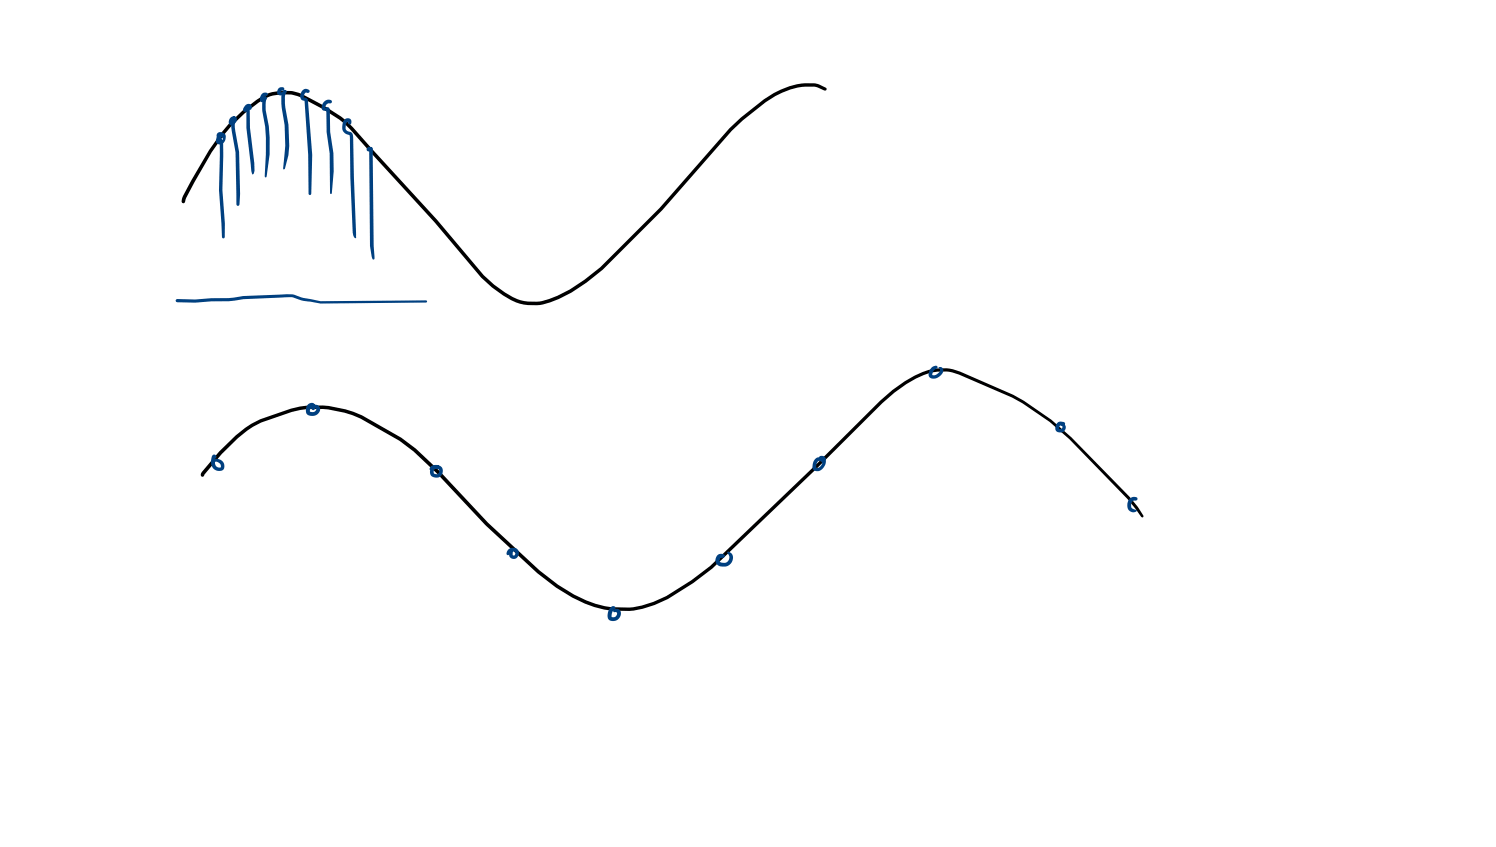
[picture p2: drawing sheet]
<svg xmlns="http://www.w3.org/2000/svg" width="449mm" height="254mm" viewBox="0 0 449 254" stroke-linecap="round" stroke-linejoin="round" font-family="sans-serif">
<path d="M68.6 37.2a36 36 0 0 1 12.1-9.3 16.1 16.1 0 0 1 9.9 .3l6.8 3.6 4.9 3.2 1.7 1.3 27.1 29.6 14 16.6a30.5 30.5 0 0 0 11 7.5 15.4 15.4 0 0 0 11.1-1.3l3.7-1.9 4.4-2.9 4.8-3.8 17.8-17.7 20.9-23.9a55.2 55.2 0 0 1 15.4-11.6 17.5 17.5 0 0 1 11.5-1.6l2.2 1.1-.1 .6-.5 .2-2-1a17.9 17.9 0 0 0-12.7 2.6l-2.9 1.8-6.9 5.5-3.3 3.1-20.9 23.9-17.8 17.8a44 44 0 0 1-18 10.4 15 15 0 0 1-11.9-2.7l-3.4-2.4-3.2-3-14-16.6-27-29.5a66.1 66.1 0 0 0-14.1-8.3 13.5 13.5 0 0 0-11.7 2 47.8 47.8 0 0 0-14 14.8l-5.2 9-2.4 4.7-.4 1.2-.5 .5-.4-.2-.1-.4 .2-1a135.5 135.5 0 0 1 11.7-19.7z" fill="#000"/>
<g fill="#004080">
<path d="M66.1 40.1h.7a.65 .65 0 0 1 .6 .7 .65 .65 0 0 1-.7 .6l.1-.5-.1 .2-.6-.3-.2-.3z"/>
<path d="M66.1 40.2l.3-.1 .6 .3v.7l-.4 .1-.5-.3z"/>
<path d="M65.3 39.9a1.63 1.63 0 0 1 2.1 .3 1.63 1.63 0 0 1 0 2.2 1.4 1.4 0 0 1-2.1 .7 1.4 1.4 0 0 1-.2-2.2l.8-.6 1.1 .1v.6l-.8 .3-.2 .2-.2 .9 .3 .1a.79 .79 0 0 0 .7-.9v-.8l-.8-.2 .9 2.4-.2 14 .8 9.9-.1 4.2-.4 .4-.4-.4-.9-14.1 .3-10.5-.2-4.1a2.01 2.01 0 0 1-.7-2.3z"/>
<path d="M69.1 35.3a.81 .81 0 0 1 1.3-.3 .81 .81 0 0 1-.2 1.4l-.5 .4-.3-.1-.1-.3 .4-.9 .4 .4-.6 .8 .5-.3 .1-.7 .2 .2 .3-.1-.2 2.5 1.3 7.3 .3 12.6-.2 3.1-.4 .5-.5-.5-.3-15.6-1-6.1a6.8 6.8 0 0 1 0-4.2 .85 .85 0 0 1 1.3-.2 .85 .85 0 0 1-.1 1.3 1.23 1.23 0 0 1-.9 1 1.23 1.23 0 0 1-1.2-.4v-.9z"/>
<path d="M73.6 31.6a1.01 1.01 0 0 1 1.6-.2 1.01 1.01 0 0 1-.2 1.5l-.2-.1-.4-.7 .2 .2-.7 .7-.5-.3 .7-.6 .6 .1 .1 .3-.8 .9a.69 .69 0 0 1-1-.1 .69 .69 0 0 1 .1-1z"/>
<path d="M74 32.2l.6-.1 .3 .7 .1 5.5 1.3 10.6v2.3l-.5 1.1-.4-1-1.5-12.9z"/>
<path d="M78.6 28.1l.7-.3 .9 .1v.7l-.9 .2-.4 1.2-.3-.2 .9-.9a.81 .81 0 0 1 .4 .9 .81 .81 0 0 1-.7 .7l-.4 .1a.87 .87 0 0 1-.8-.4 .87 .87 0 0 1 0-1z"/>
<path d="M79.1 29.1h.7l.2 .4-.3 .4 .2-.2-.2 3.1a45.9 45.9 0 0 1 .2 20.3l-.3 .1-.2-.3a63.4 63.4 0 0 0-.8-20.1l.1-2.3z"/>
<path d="M83.6 26.5l.7-.3 .9 .1v.7l-.8 .2-.2 .5h.5l.3-.4v.4l.1-.6 .3-.1a.76 .76 0 0 1 .4 .8 .76 .76 0 0 1-.7 .6 1.24 1.24 0 0 1-1.8-.1 1.24 1.24 0 0 1 .3-1.8z"/>
<path d="M85 27.1l.4-.2 .5 .3-.1 .7h-.6h.6l-.3 1a25.7 25.7 0 0 0 1 8.5 26.2 26.2 0 0 1-1.1 13.2l-.2 .2-.3-.3a53 53 0 0 0-.5-19.4v-2.4z"/>
<path d="M90.8 27l.8-.3a1.3 1.3 0 0 1 1.3 .7l-.2 .3-.3 .2-.6-.2-.3 .2-.4 1.3 .9 .2 .4 .8 1.3 16.2-.3 11.7-.4 .4-.4-.4a237.6 237.6 0 0 0-1.3-27.9 1.5 1.5 0 0 1-1.2-.9 1.5 1.5 0 0 1 .2-1.5z"/>
<path d="M97.2 30.5l.1-.1a1.46 1.46 0 0 1 2.3 .1l-.2 .4-.9 .1-.5 .3-.5 1.1-.2-.1 .6-.1a.68 .68 0 0 1 1 .7l.1 6.7a52.2 52.2 0 0 1 .5 18.4l-.3 .2-.2-.3-.1-11.9-.9-6.3-.1-6.8 .5 .2a1.23 1.23 0 0 1-1.9-.7l.1-.9z"/>
<path d="M103.4 35.8a1.16 1.16 0 0 1 1.2-.3 1.16 1.16 0 0 1 .8 1l-.2 .8-.3 .1-.3-.1-.2-.8-.3 .2-.4 1.1v1a2.03 2.03 0 0 0 1.7 .9l.4 .6 .1 1 .9 30.1a.73 .73 0 0 1-.8-.8 400.7 400.7 0 0 1-1.1-29.6l-.1-.5a2.22 2.22 0 0 1-2.1-2.2 3.3 3.3 0 0 1 .7-2.5z"/>
<path d="M110.2 44.2l.3-.2a.8 .8 0 0 1 .8 .2 .8 .8 0 0 1 .2 .8h-.9l.3-.1-.3-.4 .3-.3h.7v.7l-.5 .2 .4-.1a.75 .75 0 0 1-1.1 .3 .75 .75 0 0 1-.2-1.1z"/>
<path d="M110.9 44.2h.7l.2 .5 .3 29 .2 3.8-.3 .4-.5-.9-.5-3.2-.3-29.1 .2 .3-.2-.4z"/>
<path d="M52.8 89.8h5.7l4.9-.4h5.2l4.3-.6 13.1-.6a9 9 0 0 1 5 1.2l5.1 .9 31.7-.2 .3 .3-.3 .3-31.7 .3-3.1-.6a13.6 13.6 0 0 1-5.3-1.3l-14.7 .6-4.4 .6-5.2 .1-4.8 .4-5.5-.2-.4-.4z"/>
<circle cx="66.4" cy="40.5" r=".44"/>
<circle cx="79.5" cy="29.5" r=".51"/>
</g>
<path d="M65.7 135.4a36 36 0 0 1 12.3-9.7l9.2-3.1a31.6 31.6 0 0 1 21.4 2l11.8 6.7 4.3 3.3 7.2 6.7 14.5 15.4 15.4 14.4a45.3 45.3 0 0 0 19.6 10.7 26.3 26.3 0 0 0 18.5-3l7.5-4.8 5.6-4.3 31.7-30.3 19.3-19.2a34.2 34.2 0 0 1 15.4-9.5 14.2 14.2 0 0 1 8.6 .7l15.9 7 3.2 1.8 8.3 5.7 5.9 5.2 17.6 18 2.4 3 1.6 2.5v.5l-.6-.1-4.1-5.3-17.4-18-6-5.2-8.1-5.6-3.1-1.7-16-6.9a15 15 0 0 0-12.8 1.2l-2.9 1.7-3.6 2.5-3.6 3.2-19.3 19.2-31.7 30.4-5.8 4.4-7.5 4.7a28.4 28.4 0 0 1-28.8-.4l-4.8-3-5.7-4.3-15.5-14.4-14.5-15.4-7.1-6.7-4.2-3.2-11.7-6.7a30.6 30.6 0 0 0-20.6-2l-9.1 3.2a35 35 0 0 0-11.9 9.5l-5.4 6.7-.7-.1-.2-.5 .4-.8z" fill="#000"/>
<g fill="#004080">
<path d="M92.4 121.3a1.16 1.16 0 0 1 1.4-.5 1.16 1.16 0 0 1 .7 1.2l-.2 .9-.3 .1-.5-.5-.1-.7 .2 .2h-.3a1.15 1.15 0 0 0-.3 1.5 1.16 1.16 0 0 0 1.9-.9l-1-.1-1.3 .4a.64 .64 0 0 1-.2-.7 .64 .64 0 0 1 .4-.5l1.5-.3a1.57 1.57 0 0 1 1.7 1.2 1.57 1.57 0 0 1-1.1 1.8 1.94 1.94 0 0 1-2.1 .2 1.94 1.94 0 0 1-1-1.8l.2-.9z"/>
<path d="M129.2 140a2.11 2.11 0 0 1 2.3-.6 2.11 2.11 0 0 1 1.3 2 1.96 1.96 0 0 1-2.1 2 1.96 1.96 0 0 1-1.8-2.3 1.96 1.96 0 0 1 2.4-1.6l.5 .5-.1 .4-.8 .2a.95 .95 0 0 0-.8 1.4l.5 .2a.86 .86 0 0 0 1.1-.7 .86 .86 0 0 0-.8-1 1.92 1.92 0 0 0-1.9 .4l-.2-.2z"/>
<path d="M152.4 164.8a2.05 2.05 0 0 1 3 .2 1.57 1.57 0 0 1-.4 2.3 1.57 1.57 0 0 1-2.3-.7l.2-1.6 .5-.4 .5 .5-.1 1.4 .5 .1 .3-.7-.2-.5h-.5l-.6 .1-.4 .5a.47 .47 0 0 1-.5 .4 .47 .47 0 0 1-.5-.4z"/>
<path d="M183.2 182.1l.7-.3 .6 .1 .1 .4-.1 .4-.4 .1a2.8 2.8 0 0 0-.6 2.2l.1 .1a1.14 1.14 0 0 0 1.4-1.4l-.2-.1a.5 .5 0 0 1-.8-.3 .5 .5 0 0 1 .5-.6 1.43 1.43 0 0 1 1.7 .6 1.43 1.43 0 0 1-.3 1.8 2.08 2.08 0 0 1-3.6 .2l-.1-.5a3.6 3.6 0 0 1 1-2.7z"/>
<path d="M215.2 166.5l.5-.3a1.49 1.49 0 0 1 1.7 .5 1.08 1.08 0 0 1-1.2 .6l-.4 .6 .2 .6 .3 .2 1.1 .1a1.63 1.63 0 0 0 1.3-1.1 1.63 1.63 0 0 0-.5-1.7l-.1-.3a.87 .87 0 0 1 1.4 .3 2.58 2.58 0 0 1-2.1 3.9h-1.2a1.94 1.94 0 0 1-1.6-1.5 1.94 1.94 0 0 1 .6-1.9z"/>
<path d="M244.6 137.6a1.46 1.46 0 0 1 2.2 .1l.4 .7-.1 .2-.3 .1-.8-.5-.5 .1-.5 .7-.2 1.2a1.07 1.07 0 0 0 1.4-.5l.5-1v-1l-.9-.5a.98 .98 0 0 1 .8-.5 .98 .98 0 0 1 .9 .5 2.74 2.74 0 0 1-.4 3.1 2.74 2.74 0 0 1-3 .7l-.3-.3a3.4 3.4 0 0 1 .8-3.1z"/>
<path d="M279.4 110.2l1.4-.6 .5 .5-1.3 1.1-.4 1.3a1.91 1.91 0 0 0 2.3-1.2v-.6l-.4-.4a.99 .99 0 0 1 1.4 .2 .99 .99 0 0 1-.2 1.4 2.58 2.58 0 0 1-4 1l-.1-1.1z"/>
<path d="M317.1 126.8l.6-.3 .7-.1 1 .3 .1 .3-.5 .6-1-.1-.3 1.1h.7l.3-.3v-.4l-.7-.5 .2-.3a1.33 1.33 0 0 1 1.5 1.4 1.33 1.33 0 0 1-1.7 1.2 1.49 1.49 0 0 1-1.5-.9 1.49 1.49 0 0 1 .5-1.7z"/>
<path d="M338.9 149.5l.7-.4a1.39 1.39 0 0 1 1.6 .5l-.1 .4-1.1 .2a1.45 1.45 0 0 0-.8 1.6 1.45 1.45 0 0 0 1.5 1.1l.3 .1a1.24 1.24 0 0 1-2.2 .2 2.67 2.67 0 0 1 .1-3.7z"/>
<path d="M63.8 136.5l.6-.2a.72 .72 0 0 1 .4 1l-.3 .2-.5-.2 .6-.1-.1 1.4a1.39 1.39 0 0 0 1.7 1.6l.1-.2a1.73 1.73 0 0 0-2.3-1.6l-.3-.1a.63 .63 0 0 1 .8-.7 2.09 2.09 0 0 1 2.4 .9 2.09 2.09 0 0 1-.2 2.6 2.45 2.45 0 0 1-3.4-2.5l.2-1.5z"/>
</g>
</svg>
